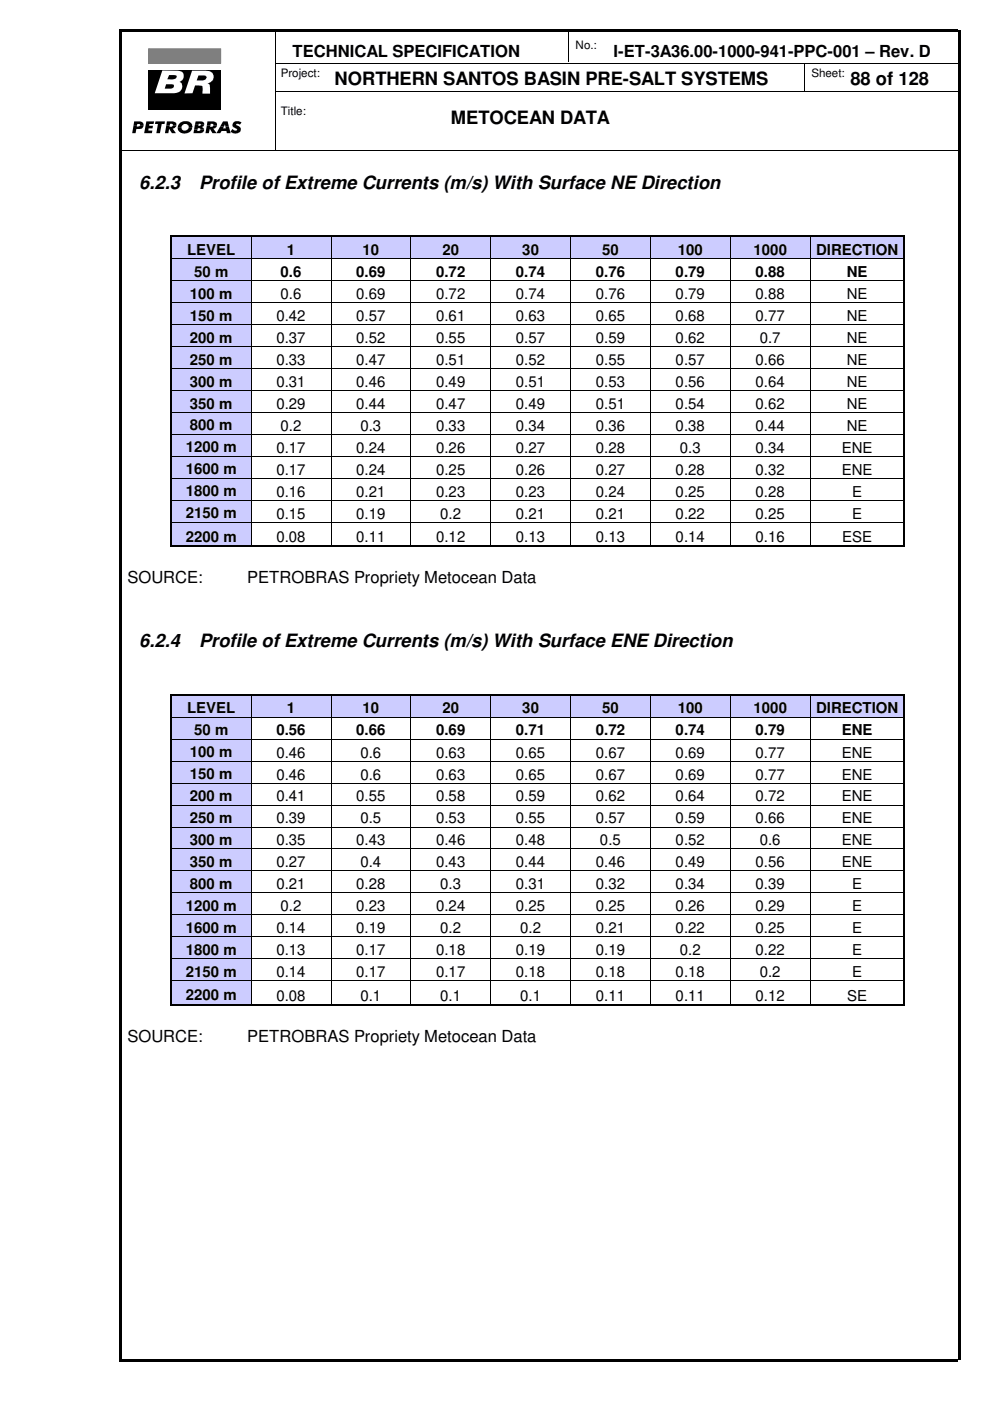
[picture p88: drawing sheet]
<svg xmlns="http://www.w3.org/2000/svg" width="210mm" height="297mm" viewBox="0 0 210 297" stroke-linecap="round" stroke-linejoin="round" font-family="sans-serif">
<defs><g id="words">
<g font-size="3.9">
<text x="71" y="18.1">NORTHERN SANTOS BASIN PRE-SALT SYSTEMS</text>
<text x="180.3" y="18.1">88 of 128</text>
<text x="95.6" y="26.2">METOCEAN DATA</text>
<text x="29.5" y="40.1">6.2.3</text>
<text x="42.2" y="40.1">Profile of Extreme Currents (m/s) With Surface NE Direction</text>
<text x="29.5" y="137.2">6.2.4</text>
<text x="42.2" y="137.2">Profile of Extreme Currents (m/s) With Surface ENE Direction</text>
</g>
<g font-size="3.5">
<text x="62" y="12.1">TECHNICAL SPECIFICATION</text>
<text x="130.1" y="12.1">I-ET-3A36.00-1000-941-PPC-001 – Rev. D</text>
<text x="27" y="123.7">SOURCE:</text>
<text x="52.4" y="123.7">PETROBRAS Propriety Metocean Data</text>
<text x="27" y="220.9">SOURCE:</text>
<text x="52.4" y="220.9">PETROBRAS Propriety Metocean Data</text>
</g>
<g font-size="3.2">
<text x="39.7" y="54">LEVEL</text>
<text x="41.1" y="58.7">50 m</text>
<text x="59.5" y="58.7">0.6</text>
<text x="60.8" y="54">1</text>
<text x="75.5" y="58.7">0.69</text>
<text x="76.9" y="54">10</text>
<text x="92.5" y="58.7">0.72</text>
<text x="93.8" y="54">20</text>
<text x="109.4" y="58.7">0.74</text>
<text x="110.7" y="54">30</text>
<text x="126.3" y="58.7">0.76</text>
<text x="127.7" y="54">50</text>
<text x="143.3" y="58.7">0.79</text>
<text x="143.7" y="54">100</text>
<text x="159.8" y="54">1000</text>
<text x="160.2" y="58.7">0.88</text>
<text x="173" y="54">DIRECTION</text>
<text x="179.5" y="58.7">NE</text>
<text x="40.3" y="63.3">100 m</text>
<text x="59.5" y="63.4">0.6</text>
<text x="75.5" y="63.4">0.69</text>
<text x="92.5" y="63.4">0.72</text>
<text x="109.4" y="63.4">0.74</text>
<text x="126.3" y="63.4">0.76</text>
<text x="143.3" y="63.4">0.79</text>
<text x="160.2" y="63.4">0.88</text>
<text x="179.5" y="63.4">NE</text>
<text x="40.3" y="68">150 m</text>
<text x="58.6" y="68.1">0.42</text>
<text x="75.5" y="68.1">0.57</text>
<text x="92.5" y="68.1">0.61</text>
<text x="109.4" y="68.1">0.63</text>
<text x="126.3" y="68.1">0.65</text>
<text x="143.3" y="68.1">0.68</text>
<text x="160.2" y="68.1">0.77</text>
<text x="179.5" y="68.1">NE</text>
<text x="40.3" y="72.6">200 m</text>
<text x="40.3" y="77.3">250 m</text>
<text x="58.6" y="72.7">0.37</text>
<text x="58.6" y="77.4">0.33</text>
<text x="75.5" y="72.7">0.52</text>
<text x="75.5" y="77.4">0.47</text>
<text x="92.5" y="72.7">0.55</text>
<text x="92.5" y="77.4">0.51</text>
<text x="109.4" y="72.7">0.57</text>
<text x="109.4" y="77.4">0.52</text>
<text x="126.3" y="72.7">0.59</text>
<text x="126.3" y="77.4">0.55</text>
<text x="143.3" y="72.7">0.62</text>
<text x="143.3" y="77.4">0.57</text>
<text x="160.2" y="77.4">0.66</text>
<text x="161.1" y="72.7">0.7</text>
<text x="179.5" y="72.7">NE</text>
<text x="179.5" y="77.4">NE</text>
<text x="40.3" y="82">300 m</text>
<text x="58.6" y="82">0.31</text>
<text x="75.5" y="82">0.46</text>
<text x="92.5" y="82">0.49</text>
<text x="109.4" y="82">0.51</text>
<text x="126.3" y="82">0.53</text>
<text x="143.3" y="82">0.56</text>
<text x="160.2" y="82">0.64</text>
<text x="179.5" y="82">NE</text>
<text x="40.3" y="86.6">350 m</text>
<text x="58.6" y="86.7">0.29</text>
<text x="75.5" y="86.7">0.44</text>
<text x="92.5" y="86.7">0.47</text>
<text x="109.4" y="86.7">0.49</text>
<text x="126.3" y="86.7">0.51</text>
<text x="143.3" y="86.7">0.54</text>
<text x="160.2" y="86.7">0.62</text>
<text x="179.5" y="86.7">NE</text>
<text x="39.4" y="95.9">1200 m</text>
<text x="40.3" y="91.3">800 m</text>
<text x="59.5" y="91.4">0.2</text>
<text x="76.4" y="91.4">0.3</text>
<text x="92.5" y="91.4">0.33</text>
<text x="109.4" y="91.4">0.34</text>
<text x="126.3" y="91.4">0.36</text>
<text x="143.3" y="91.4">0.38</text>
<text x="160.2" y="91.4">0.44</text>
<text x="179.5" y="91.4">NE</text>
<text x="39.4" y="100.6">1600 m</text>
<text x="58.6" y="96">0.17</text>
<text x="58.6" y="100.7">0.17</text>
<text x="75.5" y="96">0.24</text>
<text x="75.5" y="100.7">0.24</text>
<text x="92.5" y="96">0.26</text>
<text x="92.5" y="100.7">0.25</text>
<text x="109.4" y="96">0.27</text>
<text x="109.4" y="100.7">0.26</text>
<text x="126.3" y="96">0.28</text>
<text x="126.3" y="100.7">0.27</text>
<text x="143.3" y="100.7">0.28</text>
<text x="144.1" y="96">0.3</text>
<text x="160.2" y="96">0.34</text>
<text x="160.2" y="100.7">0.32</text>
<text x="178.5" y="96">ENE</text>
<text x="178.5" y="100.7">ENE</text>
<text x="39.4" y="105.2">1800 m</text>
<text x="58.6" y="105.3">0.16</text>
<text x="75.5" y="105.3">0.21</text>
<text x="92.5" y="105.3">0.23</text>
<text x="109.4" y="105.3">0.23</text>
<text x="126.3" y="105.3">0.24</text>
<text x="143.3" y="105.3">0.25</text>
<text x="160.2" y="105.3">0.28</text>
<text x="180.7" y="105.3">E</text>
<text x="39.4" y="109.9">2150 m</text>
<text x="58.6" y="110">0.15</text>
<text x="75.5" y="110">0.19</text>
<text x="93.3" y="110">0.2</text>
<text x="109.4" y="110">0.21</text>
<text x="126.3" y="110">0.21</text>
<text x="143.3" y="110">0.22</text>
<text x="160.2" y="110">0.25</text>
<text x="180.7" y="110">E</text>
<text x="39.4" y="114.9">2200 m</text>
<text x="58.6" y="114.9">0.08</text>
<text x="75.5" y="114.9">0.11</text>
<text x="92.5" y="114.9">0.12</text>
<text x="109.4" y="114.9">0.13</text>
<text x="126.3" y="114.9">0.13</text>
<text x="143.3" y="114.9">0.14</text>
<text x="160.2" y="114.9">0.16</text>
<text x="178.6" y="114.9">ESE</text>
<text x="39.7" y="151.2">LEVEL</text>
<text x="41.1" y="155.9">50 m</text>
<text x="58.6" y="155.9">0.56</text>
<text x="60.8" y="151.2">1</text>
<text x="75.5" y="155.9">0.66</text>
<text x="76.9" y="151.2">10</text>
<text x="92.5" y="155.9">0.69</text>
<text x="93.8" y="151.2">20</text>
<text x="109.4" y="155.9">0.71</text>
<text x="110.7" y="151.2">30</text>
<text x="126.3" y="155.9">0.72</text>
<text x="127.7" y="151.2">50</text>
<text x="143.3" y="155.9">0.74</text>
<text x="143.7" y="151.2">100</text>
<text x="159.8" y="151.2">1000</text>
<text x="160.2" y="155.9">0.79</text>
<text x="173" y="151.2">DIRECTION</text>
<text x="178.5" y="155.9">ENE</text>
<text x="40.3" y="160.5">100 m</text>
<text x="58.6" y="160.6">0.46</text>
<text x="76.4" y="160.6">0.6</text>
<text x="92.5" y="160.6">0.63</text>
<text x="109.4" y="160.6">0.65</text>
<text x="126.3" y="160.6">0.67</text>
<text x="143.3" y="160.6">0.69</text>
<text x="160.2" y="160.6">0.77</text>
<text x="178.5" y="160.6">ENE</text>
<text x="40.3" y="165.2">150 m</text>
<text x="58.6" y="165.3">0.46</text>
<text x="76.4" y="165.3">0.6</text>
<text x="92.5" y="165.3">0.63</text>
<text x="109.4" y="165.3">0.65</text>
<text x="126.3" y="165.3">0.67</text>
<text x="143.3" y="165.3">0.69</text>
<text x="160.2" y="165.3">0.77</text>
<text x="178.5" y="165.3">ENE</text>
<text x="40.3" y="169.8">200 m</text>
<text x="58.6" y="169.9">0.41</text>
<text x="75.5" y="169.9">0.55</text>
<text x="92.5" y="169.9">0.58</text>
<text x="109.4" y="169.9">0.59</text>
<text x="126.3" y="169.9">0.62</text>
<text x="143.3" y="169.9">0.64</text>
<text x="160.2" y="169.9">0.72</text>
<text x="178.5" y="169.9">ENE</text>
<text x="40.3" y="174.5">250 m</text>
<text x="40.3" y="179.2">300 m</text>
<text x="58.6" y="174.6">0.39</text>
<text x="58.6" y="179.2">0.35</text>
<text x="75.5" y="179.2">0.43</text>
<text x="76.4" y="174.6">0.5</text>
<text x="92.5" y="179.2">0.46</text>
<text x="92.5" y="174.6">0.53</text>
<text x="109.4" y="179.2">0.48</text>
<text x="109.4" y="174.6">0.55</text>
<text x="126.3" y="174.6">0.57</text>
<text x="127.2" y="179.2">0.5</text>
<text x="143.3" y="174.6">0.59</text>
<text x="143.3" y="179.2">0.52</text>
<text x="160.2" y="174.6">0.66</text>
<text x="161.1" y="179.2">0.6</text>
<text x="178.5" y="174.6">ENE</text>
<text x="178.5" y="179.2">ENE</text>
<text x="40.3" y="183.8">350 m</text>
<text x="58.6" y="183.9">0.27</text>
<text x="76.4" y="183.9">0.4</text>
<text x="92.5" y="183.9">0.43</text>
<text x="109.4" y="183.9">0.44</text>
<text x="126.3" y="183.9">0.46</text>
<text x="143.3" y="183.9">0.49</text>
<text x="160.2" y="183.9">0.56</text>
<text x="178.5" y="183.9">ENE</text>
<text x="40.3" y="188.5">800 m</text>
<text x="58.6" y="188.6">0.21</text>
<text x="75.5" y="188.6">0.28</text>
<text x="93.3" y="188.6">0.3</text>
<text x="109.4" y="188.6">0.31</text>
<text x="126.3" y="188.6">0.32</text>
<text x="143.3" y="188.6">0.34</text>
<text x="160.2" y="188.6">0.39</text>
<text x="180.7" y="188.6">E</text>
<text x="39.4" y="193.1">1200 m</text>
<text x="39.4" y="197.8">1600 m</text>
<text x="58.6" y="197.9">0.14</text>
<text x="59.5" y="193.2">0.2</text>
<text x="75.5" y="193.2">0.23</text>
<text x="75.5" y="197.9">0.19</text>
<text x="92.5" y="193.2">0.24</text>
<text x="93.3" y="197.9">0.2</text>
<text x="109.4" y="193.2">0.25</text>
<text x="110.3" y="197.9">0.2</text>
<text x="126.3" y="193.2">0.25</text>
<text x="126.3" y="197.9">0.21</text>
<text x="143.3" y="193.2">0.26</text>
<text x="143.3" y="197.9">0.22</text>
<text x="160.2" y="193.2">0.29</text>
<text x="160.2" y="197.9">0.25</text>
<text x="180.7" y="193.2">E</text>
<text x="180.7" y="197.9">E</text>
<text x="39.4" y="202.4">1800 m</text>
<text x="58.6" y="202.5">0.13</text>
<text x="75.5" y="202.5">0.17</text>
<text x="92.5" y="202.5">0.18</text>
<text x="109.4" y="202.5">0.19</text>
<text x="126.3" y="202.5">0.19</text>
<text x="144.1" y="202.5">0.2</text>
<text x="160.2" y="202.5">0.22</text>
<text x="180.7" y="202.5">E</text>
<text x="39.4" y="207.1">2150 m</text>
<text x="58.6" y="207.2">0.14</text>
<text x="75.5" y="207.2">0.17</text>
<text x="92.5" y="207.2">0.17</text>
<text x="109.4" y="207.2">0.18</text>
<text x="126.3" y="207.2">0.18</text>
<text x="143.3" y="207.2">0.18</text>
<text x="161.1" y="207.2">0.2</text>
<text x="180.7" y="207.2">E</text>
<text x="39.4" y="212">2200 m</text>
<text x="58.6" y="212.1">0.08</text>
<text x="76.4" y="212.1">0.1</text>
<text x="93.3" y="212.1">0.1</text>
<text x="110.3" y="212.1">0.1</text>
<text x="126.3" y="212.1">0.11</text>
<text x="143.3" y="212.1">0.11</text>
<text x="160.2" y="212.1">0.12</text>
<text x="179.6" y="212.1">SE</text>
</g>
<g font-size="2.5">
<text x="122" y="10.3">No.:</text>
<text x="59.5" y="16.3">Project:</text>
<text x="172" y="16.3">Sheet:</text>
<text x="59.5" y="24.5">Title:</text>
</g>
</g></defs>
<path d="M25.4 6.3h177.8v.5h-177.8zM25.4 288.2h177.8v.6h-177.8zM25.4 6.3h.5v281.9h-.5zM203.1 6.3h.5v281.9h-.5z" fill="#000"/>
<path d="M58.4 13.4h144.8M58.4 19.4h144.8M58.5 6.3v25.4M120.5 6.3v6.9M170.5 13.3v6.1M25.4 31.8h177.8" fill="none" stroke="#000" stroke-width=".21"/>
<path d="M31.5 15h15.3v8.4h-15.3z" fill-rule="evenodd" fill="#000"/>
<path d="M40.7 15h2.9a1.36 1.36 0 0 1 1.7 1.1 1.36 1.36 0 0 1-1.2 1.6h-.1l.4 .2 .1 .3v1.7h-1.6v-1.6l-.7-.2h-.8l-.6 1.7h-1.7z" fill-rule="evenodd" fill="#fff"/>
<path d="M31.5 10.3h15.3v3.2h-15.3z" fill-rule="evenodd" fill="#7f7f7f"/>
<path d="M31.5 10.3h15.3v3.2h-15.3z" fill="none" stroke="#7f7f7f" stroke-width=".21"/>
<path d="M42.1 16h1a.5 .5 0 0 1 .7 .4 .5 .5 0 0 1-.5 .6l-1.6 .1z" fill-rule="evenodd" fill="#000"/>
<path d="M34.4 14.9l3.2 .1a1.23 1.23 0 0 1 1.3 1 1.23 1.23 0 0 1-.8 1.4 1.17 1.17 0 0 1 .6 1.1 1.17 1.17 0 0 1-.8 1l-.9 .3h-4.2z" fill-rule="evenodd" fill="#fff"/>
<g fill="#000">
<path d="M35.2 17.9h.8a.52 .52 0 0 1 .6 0 .52 .52 0 0 1 .1 .6l-.5 .3h-1.3z" fill-rule="evenodd"/>
<path d="M35.9 15.9h1a.45 .45 0 0 1 .6 .4 .45 .45 0 0 1-.6 .5h-1.4z" fill-rule="evenodd"/>
<path d="M28.4 25.7l1.6 .1 .4 .4v.3h-.7l-.2-.2h-.4l-.1 .2h-.7z" fill-rule="evenodd"/>
<path d="M28.3 26.5h.7v.3h.5l.2-.3h.7a.99 .99 0 0 1-1.3 .8h-.2l-.2 .9h-.7z" fill-rule="evenodd"/>
<path d="M31 25.7h1.7l-.1 .6h-.9l-.1 .4h.8l-.1 .5h-.8v.5h.8l-.1 .5h-1.6z" fill-rule="evenodd"/>
<path d="M33 25.7h2l-.1 .6h-.6l-.4 1.9h-.8l.4-1.9h-.6z" fill-rule="evenodd"/>
<path d="M35.4 25.7l1.6 .1 .3 .2 .1 .6h-.7v-.2l-.3-.2h-.3l-.1 .4h-.7z" fill-rule="evenodd"/>
<path d="M35.3 26.6h.7l-.1 .3h.5l.3-.3h.7l-.3 .5-.5 .2 .7 .9h-.9l-.5-.9-.2 .9h-.7z" fill-rule="evenodd"/>
<path d="M38.1 26.2l.2-.2a1.61 1.61 0 0 1 2.5 .8v.2h-.8a.77 .77 0 0 0-.8-.7 .77 .77 0 0 0-.7 .7h-.8z" fill-rule="evenodd"/>
<path d="M37.7 27h.8a.76 .76 0 0 0 .7 .7 .76 .76 0 0 0 .8-.7h.8a1.6 1.6 0 0 1-1.5 1.3 1.6 1.6 0 0 1-1.6-1z" fill-rule="evenodd"/>
<path d="M41.3 26.5h.8l-.1 .2h.4l.2-.2h.7l-.3 .3-.3 .1 .4 .2 .2 .4h-.8l-.1-.3h-.4l-.1 .3h-.8z" fill-rule="evenodd"/>
<path d="M41.1 27.5h.8l-.1 .3 .5-.1 .2-.2h.8v.2l-.4 .4-.3 .1h-1.6z" fill-rule="evenodd"/>
<path d="M41.5 25.7l1.5 .1 .3 .3v.3l-.7 .1-.1-.3h-.4v.3h-.8z" fill-rule="evenodd"/>
<path d="M44 25.7l1.6 .1 .3 .3 .1 .5h-.7l-.3-.4h-.3l-.1 .4h-.7z" fill-rule="evenodd"/>
<path d="M43.9 26.6h.7l-.1 .3a.52 .52 0 0 0 .8-.3h.7l-.4 .5-.4 .2 .7 .9h-.9l-.5-.9-.2 .9h-.7z" fill-rule="evenodd"/>
<path d="M47.3 25.7h1l.2 1.1h-.7l-.1-.5-.2 .5h-.8z" fill-rule="evenodd"/>
<path d="M46.7 26.8h.8l-.2 .4h.6l-.1-.4h.7l.4 1.4h-.8l-.1-.4h-1l-.3 .4h-.8z" fill-rule="evenodd"/>
<path d="M49.6 25.9l.4-.2 .9 .1 .3 .2-.4 .5a.37 .37 0 0 0-.4-.3 .37 .37 0 0 0-.3 .3l.1 .1a.85 .85 0 0 1 .9 .9 .85 .85 0 0 1-1 .8l-.7-.1-.5-.3 .4-.6a.57 .57 0 0 0 .5 .4 .57 .57 0 0 0 .5-.3l-.4-.2a.74 .74 0 0 1-.3-1.3z" fill-rule="evenodd"/>
</g>
<g fill="#fff">
<path d="M26.8 9.6h.3v.3h-.3z"/>
<path d="M27.1 9.6h28.1v.3h-28.1z"/>
<path d="M55.2 9.6h.3v.3h-.3z"/>
<path d="M26.8 28.7h.3v.2h-.3z"/>
<path d="M27.1 28.7h28.1v.2h-28.1z"/>
<path d="M55.2 28.7h.3v.2h-.3z"/>
<path d="M26.8 9.9h.3v18.8h-.3z"/>
<path d="M55.2 9.9h.3v18.8h-.3z"/>
</g>
<g fill="#ccf">
<path d="M36.5 50.3h16.7v4.5h-16.7z"/>
<path d="M37.5 51h14.5v3.8h-14.5z"/>
<path d="M53.3 50.3h16.8v4.5h-16.8z"/>
<path d="M54.5 51h14.5v3.8h-14.5z"/>
<path d="M70.2 50.3h16.8v4.5h-16.8z"/>
<path d="M71.4 51h14.5v3.8h-14.5z"/>
<path d="M87.1 50.3h16.9v4.5h-16.9z"/>
<path d="M88.3 51h14.5v3.8h-14.5z"/>
<path d="M104.1 50.3h16.8v4.5h-16.8z"/>
<path d="M105.3 51h14.5v3.8h-14.5z"/>
<path d="M121 50.3h16.8v4.5h-16.8z"/>
<path d="M122.2 51h14.5v3.8h-14.5z"/>
<path d="M137.9 50.3h16.9v4.5h-16.9z"/>
<path d="M139.1 51h14.5v3.8h-14.5z"/>
<path d="M154.9 50.3h16.8v4.5h-16.8z"/>
<path d="M156.1 51h14.5v3.8h-14.5z"/>
<path d="M171.8 50.3h19.8v4.5h-19.8z"/>
<path d="M173 51h17.5v3.8h-17.5z"/>
</g>
<path d="M36.2 50h.3v.3h-.3zM53.2 50h.3v.3h-.3zM70.1 50h.3v.3h-.3zM87 50h.4v.3h-.4zM104 50h.3v.3h-.3zM120.9 50h.3v.3h-.3zM137.8 50h.4v.3h-.4zM154.8 50h.3v.3h-.3zM171.7 50h.3v.3h-.3zM191.6 50h.3v.3h-.3z" fill="#000"/>
<path d="M36.3 50.3v4.5M36.5 50.1h16.7M53.5 50.1h16.6M70.4 50.1h16.6M87.4 50.1h16.6M104.3 50.1h16.6M121.2 50.1h16.6M138.2 50.1h16.6M155.1 50.1h16.6M172 50.1h19.6M191.7 50.3v4.5" fill="none" stroke="#000" stroke-width=".34"/>
<path d="M53.3 50.3v4.5M70.2 50.3v4.5M87.1 50.3v4.5M104.1 50.3v4.5M121 50.3v4.5M137.9 50.3v4.5M154.9 50.3v4.5M171.8 50.3v4.5" fill="none" stroke="#000" stroke-width=".21"/>
<g fill="#ccf">
<path d="M36.5 54.9h16.7v4.5h-16.7z"/>
<path d="M37.5 55.6h14.5v3.8h-14.5z"/>
</g>
<path d="M36.2 54.8h.3v.1h-.3zM53.2 54.8h.1v.1h-.1zM70.1 54.8h.2v.1h-.2zM87 54.8h.2v.1h-.2zM104 54.8h.1v.1h-.1zM120.9 54.8h.2v.1h-.2zM137.8 54.8h.2v.1h-.2zM154.8 54.8h.1v.1h-.1zM171.7 54.8h.2v.1h-.2zM191.6 54.8h.3v.1h-.3z" fill="#000"/>
<g fill="none" stroke="#000" stroke-width=".21">
<path d="M36.5 54.9h16.7M53.3 54.9v4.5M53.3 54.9h16.8M70.2 54.9v4.5M70.3 54.9h16.7M87.1 54.9v4.5M87.2 54.9h16.8M104.1 54.9v4.5M104.1 54.9h16.8M121 54.9v4.5M121.1 54.9h16.7M137.9 54.9v4.5"/>
<path d="M138 54.9h16.8M154.9 54.9v4.5M154.9 54.9h16.8M171.8 54.9v4.5M171.9 54.9h19.7"/>
</g>
<path d="M36.3 54.9v4.5M191.7 54.9v4.5" fill="none" stroke="#000" stroke-width=".34"/>
<g fill="#ccf">
<path d="M36.5 59.6h16.7v4.5h-16.7z"/>
<path d="M37.5 60.3h14.5v3.8h-14.5z"/>
</g>
<path d="M36.2 59.4h.3v.2h-.3zM53.2 59.4h.1v.2h-.1zM70.1 59.4h.2v.2h-.2zM87 59.4h.2v.2h-.2zM104 59.4h.1v.2h-.1zM120.9 59.4h.2v.2h-.2zM137.8 59.4h.2v.2h-.2zM154.8 59.4h.1v.2h-.1zM171.7 59.4h.2v.2h-.2zM191.6 59.4h.3v.2h-.3z" fill="#000"/>
<g fill="none" stroke="#000" stroke-width=".21">
<path d="M36.5 59.5h16.7M53.3 59.6v4.5M53.3 59.5h16.8M70.2 59.6v4.5M70.3 59.5h16.7M87.1 59.6v4.5M87.2 59.5h16.8M104.1 59.6v4.5M104.1 59.5h16.8M121 59.6v4.5M121.1 59.5h16.7M137.9 59.6v4.5"/>
<path d="M138 59.5h16.8M154.9 59.6v4.5M154.9 59.5h16.8M171.8 59.6v4.5M171.9 59.5h19.7"/>
</g>
<path d="M36.3 59.6v4.5M191.7 59.6v4.5" fill="none" stroke="#000" stroke-width=".34"/>
<g fill="#ccf">
<path d="M36.5 64.3h16.7v4.4h-16.7z"/>
<path d="M37.5 64.9h14.5v3.8h-14.5z"/>
</g>
<path d="M36.2 64.1h.3v.2h-.3zM53.2 64.1h.1v.2h-.1zM70.1 64.1h.2v.2h-.2zM87 64.1h.2v.2h-.2zM104 64.1h.1v.2h-.1zM120.9 64.1h.2v.2h-.2zM137.8 64.1h.2v.2h-.2zM154.8 64.1h.1v.2h-.1zM171.7 64.1h.2v.2h-.2zM191.6 64.1h.3v.2h-.3z" fill="#000"/>
<g fill="none" stroke="#000" stroke-width=".21">
<path d="M36.5 64.2h16.7M53.3 64.3v4.4M53.3 64.2h16.8M70.2 64.3v4.4M70.3 64.2h16.7M87.1 64.3v4.4M87.2 64.2h16.8M104.1 64.3v4.4M104.1 64.2h16.8M121 64.3v4.4M121.1 64.2h16.7M137.9 64.3v4.4"/>
<path d="M138 64.2h16.8M154.9 64.3v4.4M154.9 64.2h16.8M171.8 64.3v4.4M171.9 64.2h19.7"/>
</g>
<path d="M36.3 64.3v4.4M191.7 64.3v4.4" fill="none" stroke="#000" stroke-width=".34"/>
<g fill="#ccf">
<path d="M36.5 68.9h16.7v4.5h-16.7z"/>
<path d="M37.5 69.6h14.5v3.8h-14.5z"/>
</g>
<path d="M36.2 68.7h.3v.2h-.3zM53.2 68.7h.1v.2h-.1zM70.1 68.7h.2v.2h-.2zM87 68.7h.2v.2h-.2zM104 68.7h.1v.2h-.1zM120.9 68.7h.2v.2h-.2zM137.8 68.7h.2v.2h-.2zM154.8 68.7h.1v.2h-.1zM171.7 68.7h.2v.2h-.2zM191.6 68.7h.3v.2h-.3z" fill="#000"/>
<g fill="none" stroke="#000" stroke-width=".21">
<path d="M36.5 68.8h16.7M53.3 68.9v4.5M53.3 68.8h16.8M70.2 68.9v4.5M70.3 68.8h16.7M87.1 68.9v4.5M87.2 68.8h16.8M104.1 68.9v4.5M104.1 68.8h16.8M121 68.9v4.5M121.1 68.8h16.7M137.9 68.9v4.5"/>
<path d="M138 68.8h16.8M154.9 68.9v4.5M154.9 68.8h16.8M171.8 68.9v4.5M171.9 68.8h19.7"/>
</g>
<path d="M36.3 68.9v4.5M191.7 68.9v4.5" fill="none" stroke="#000" stroke-width=".34"/>
<g fill="#ccf">
<path d="M36.5 73.6h16.7v4.5h-16.7z"/>
<path d="M37.5 74.3h14.5v3.8h-14.5z"/>
</g>
<path d="M36.2 73.4h.3v.2h-.3zM53.2 73.4h.1v.2h-.1zM70.1 73.4h.2v.2h-.2zM87 73.4h.2v.2h-.2zM104 73.4h.1v.2h-.1zM120.9 73.4h.2v.2h-.2zM137.8 73.4h.2v.2h-.2zM154.8 73.4h.1v.2h-.1zM171.7 73.4h.2v.2h-.2zM191.6 73.4h.3v.2h-.3z" fill="#000"/>
<g fill="none" stroke="#000" stroke-width=".21">
<path d="M36.5 73.5h16.7M53.3 73.6v4.5M53.3 73.5h16.8M70.2 73.6v4.5M70.3 73.5h16.7M87.1 73.6v4.5M87.2 73.5h16.8M104.1 73.6v4.5M104.1 73.5h16.8M121 73.6v4.5M121.1 73.5h16.7M137.9 73.6v4.5"/>
<path d="M138 73.5h16.8M154.9 73.6v4.5M154.9 73.5h16.8M171.8 73.6v4.5M171.9 73.5h19.7"/>
</g>
<path d="M36.3 73.6v4.5M191.7 73.6v4.5" fill="none" stroke="#000" stroke-width=".34"/>
<g fill="#ccf">
<path d="M36.5 78.2h16.7v4.5h-16.7z"/>
<path d="M37.5 78.9h14.5v3.8h-14.5z"/>
</g>
<path d="M36.2 78.1h.3v.1h-.3zM53.2 78.1h.1v.1h-.1zM70.1 78.1h.2v.1h-.2zM87 78.1h.2v.1h-.2zM104 78.1h.1v.1h-.1zM120.9 78.1h.2v.1h-.2zM137.8 78.1h.2v.1h-.2zM154.8 78.1h.1v.1h-.1zM171.7 78.1h.2v.1h-.2zM191.6 78.1h.3v.1h-.3z" fill="#000"/>
<g fill="none" stroke="#000" stroke-width=".21">
<path d="M36.5 78.1h16.7M53.3 78.2v4.5M53.3 78.1h16.8M70.2 78.2v4.5M70.3 78.1h16.7M87.1 78.2v4.5M87.2 78.1h16.8M104.1 78.2v4.5M104.1 78.1h16.8M121 78.2v4.5M121.1 78.1h16.7M137.9 78.2v4.5"/>
<path d="M138 78.1h16.8M154.9 78.2v4.5M154.9 78.1h16.8M171.8 78.2v4.5M171.9 78.1h19.7"/>
</g>
<path d="M36.3 78.2v4.5M191.7 78.2v4.5" fill="none" stroke="#000" stroke-width=".34"/>
<g fill="#ccf">
<path d="M36.5 82.9h16.7v4.5h-16.7z"/>
<path d="M37.5 83.6h14.5v3.8h-14.5z"/>
</g>
<path d="M36.2 82.7h.3v.2h-.3zM53.2 82.7h.1v.2h-.1zM70.1 82.7h.2v.2h-.2zM87 82.7h.2v.2h-.2zM104 82.7h.1v.2h-.1zM120.9 82.7h.2v.2h-.2zM137.8 82.7h.2v.2h-.2zM154.8 82.7h.1v.2h-.1zM171.7 82.7h.2v.2h-.2zM191.6 82.7h.3v.2h-.3z" fill="#000"/>
<g fill="none" stroke="#000" stroke-width=".21">
<path d="M36.5 82.8h16.7M53.3 82.9v4.5M53.3 82.8h16.8M70.2 82.9v4.5M70.3 82.8h16.7M87.1 82.9v4.5M87.2 82.8h16.8M104.1 82.9v4.5M104.1 82.8h16.8M121 82.9v4.5M121.1 82.8h16.7M137.9 82.9v4.5"/>
<path d="M138 82.8h16.8M154.9 82.9v4.5M154.9 82.8h16.8M171.8 82.9v4.5M171.9 82.8h19.7"/>
</g>
<path d="M36.3 82.9v4.5M191.7 82.9v4.5" fill="none" stroke="#000" stroke-width=".34"/>
<g fill="#ccf">
<path d="M36.5 87.5h16.7v4.5h-16.7z"/>
<path d="M37.5 88.2h14.5v3.8h-14.5z"/>
</g>
<path d="M36.2 87.4h.3v.1h-.3zM53.2 87.4h.1v.1h-.1zM70.1 87.4h.2v.1h-.2zM87 87.4h.2v.1h-.2zM104 87.4h.1v.1h-.1zM120.9 87.4h.2v.1h-.2zM137.8 87.4h.2v.1h-.2zM154.8 87.4h.1v.1h-.1zM171.7 87.4h.2v.1h-.2zM191.6 87.4h.3v.1h-.3z" fill="#000"/>
<g fill="none" stroke="#000" stroke-width=".21">
<path d="M36.5 87.5h16.7M53.3 87.5v4.5M53.3 87.5h16.8M70.2 87.5v4.5M70.3 87.5h16.7M87.1 87.5v4.5M87.2 87.5h16.8M104.1 87.5v4.5M104.1 87.5h16.8M121 87.5v4.5M121.1 87.5h16.7M137.9 87.5v4.5"/>
<path d="M138 87.5h16.8M154.9 87.5v4.5M154.9 87.5h16.8M171.8 87.5v4.5M171.9 87.5h19.7"/>
</g>
<path d="M36.3 87.5v4.5M191.7 87.5v4.5" fill="none" stroke="#000" stroke-width=".34"/>
<g fill="#ccf">
<path d="M36.5 92.2h16.7v4.5h-16.7z"/>
<path d="M37.5 92.9h14.5v3.8h-14.5z"/>
</g>
<path d="M36.2 92h.3v.2h-.3zM53.2 92h.1v.2h-.1zM70.1 92h.2v.2h-.2zM87 92h.2v.2h-.2zM104 92h.1v.2h-.1zM120.9 92h.2v.2h-.2zM137.8 92h.2v.2h-.2zM154.8 92h.1v.2h-.1zM171.7 92h.2v.2h-.2zM191.6 92h.3v.2h-.3z" fill="#000"/>
<g fill="none" stroke="#000" stroke-width=".21">
<path d="M36.5 92.1h16.7M53.3 92.2v4.5M53.3 92.1h16.8M70.2 92.2v4.5M70.3 92.1h16.7M87.1 92.2v4.5M87.2 92.1h16.8M104.1 92.2v4.5M104.1 92.1h16.8M121 92.2v4.5M121.1 92.1h16.7M137.9 92.2v4.5"/>
<path d="M138 92.1h16.8M154.9 92.2v4.5M154.9 92.1h16.8M171.8 92.2v4.5M171.9 92.1h19.7"/>
</g>
<path d="M36.3 92.2v4.5M191.7 92.2v4.5" fill="none" stroke="#000" stroke-width=".34"/>
<g fill="#ccf">
<path d="M36.5 96.9h16.7v4.4h-16.7z"/>
<path d="M37.5 97.5h14.5v3.8h-14.5z"/>
</g>
<path d="M36.2 96.7h.3v.2h-.3zM53.2 96.7h.1v.2h-.1zM70.1 96.7h.2v.2h-.2zM87 96.7h.2v.2h-.2zM104 96.7h.1v.2h-.1zM120.9 96.7h.2v.2h-.2zM137.8 96.7h.2v.2h-.2zM154.8 96.7h.1v.2h-.1zM171.7 96.7h.2v.2h-.2zM191.6 96.7h.3v.2h-.3z" fill="#000"/>
<g fill="none" stroke="#000" stroke-width=".21">
<path d="M36.5 96.8h16.7M53.3 96.9v4.4M53.3 96.8h16.8M70.2 96.9v4.4M70.3 96.8h16.7M87.1 96.9v4.4M87.2 96.8h16.8M104.1 96.9v4.4M104.1 96.8h16.8M121 96.9v4.4M121.1 96.8h16.7M137.9 96.9v4.4"/>
<path d="M138 96.8h16.8M154.9 96.9v4.4M154.9 96.8h16.8M171.8 96.9v4.4M171.9 96.8h19.7"/>
</g>
<path d="M36.3 96.9v4.4M191.7 96.9v4.4" fill="none" stroke="#000" stroke-width=".34"/>
<g fill="#ccf">
<path d="M36.5 101.5h16.7v4.5h-16.7z"/>
<path d="M37.5 102.2h14.5v3.8h-14.5z"/>
</g>
<path d="M36.2 101.3h.3v.2h-.3zM53.2 101.3h.1v.2h-.1zM70.1 101.3h.2v.2h-.2zM87 101.3h.2v.2h-.2zM104 101.3h.1v.2h-.1zM120.9 101.3h.2v.2h-.2zM137.8 101.3h.2v.2h-.2zM154.8 101.3h.1v.2h-.1zM171.7 101.3h.2v.2h-.2zM191.6 101.3h.3v.2h-.3z" fill="#000"/>
<g fill="none" stroke="#000" stroke-width=".21">
<path d="M36.5 101.4h16.7M53.3 101.5v4.5M53.3 101.4h16.8M70.2 101.5v4.5M70.3 101.4h16.7M87.1 101.5v4.5M87.2 101.4h16.8M104.1 101.5v4.5M104.1 101.4h16.8M121 101.5v4.5M121.1 101.4h16.7M137.9 101.5v4.5"/>
<path d="M138 101.4h16.8M154.9 101.5v4.5M154.9 101.4h16.8M171.8 101.5v4.5M171.9 101.4h19.7"/>
</g>
<path d="M36.3 101.5v4.5M191.7 101.5v4.5" fill="none" stroke="#000" stroke-width=".34"/>
<g fill="#ccf">
<path d="M36.5 106.2h16.7v4.5h-16.7z"/>
<path d="M37.5 106.8h14.5v3.9h-14.5z"/>
</g>
<path d="M36.2 106h.3v.2h-.3zM53.2 106h.1v.2h-.1zM70.1 106h.2v.2h-.2zM87 106h.2v.2h-.2zM104 106h.1v.2h-.1zM120.9 106h.2v.2h-.2zM137.8 106h.2v.2h-.2zM154.8 106h.1v.2h-.1zM171.7 106h.2v.2h-.2zM191.6 106h.3v.2h-.3z" fill="#000"/>
<g fill="none" stroke="#000" stroke-width=".21">
<path d="M36.5 106.1h16.7M53.3 106.2v4.5M53.3 106.1h16.8M70.2 106.2v4.5M70.3 106.1h16.7M87.1 106.2v4.5M87.2 106.1h16.8M104.1 106.2v4.5M104.1 106.1h16.8M121 106.2v4.5M121.1 106.1h16.7M137.9 106.2v4.5"/>
<path d="M138 106.1h16.8M154.9 106.2v4.5M154.9 106.1h16.8M171.8 106.2v4.5M171.9 106.1h19.7"/>
</g>
<path d="M36.3 106.2v4.5M191.7 106.2v4.5" fill="none" stroke="#000" stroke-width=".34"/>
<g fill="#ccf">
<path d="M36.5 110.8h16.7v4.8h-16.7z"/>
<path d="M37.5 111.8h14.5v3.8h-14.5z"/>
</g>
<g fill="#000">
<path d="M36.2 110.7h.3v.1h-.3zM36.2 115.6h.3v.4h-.3zM53.2 110.7h.1v.1h-.1zM53.2 115.6h.3v.4h-.3zM70.1 110.7h.2v.1h-.2zM70.1 115.6h.3v.4h-.3zM87 110.7h.2v.1h-.2zM87 115.6h.4v.4h-.4zM104 110.7h.1v.1h-.1zM104 115.6h.3v.4h-.3zM120.9 110.7h.2v.1h-.2zM120.9 115.6h.3v.4h-.3z"/>
<path d="M137.8 110.7h.2v.1h-.2zM137.8 115.6h.4v.4h-.4zM154.8 110.7h.1v.1h-.1zM154.8 115.6h.3v.4h-.3zM171.7 110.7h.2v.1h-.2zM171.7 115.6h.3v.4h-.3zM191.6 110.7h.3v.1h-.3zM191.6 115.6h.3v.4h-.3z"/>
</g>
<g fill="none" stroke="#000" stroke-width=".21">
<path d="M36.5 110.7h16.7M53.3 110.8v4.8M53.3 110.7h16.8M70.2 110.8v4.8M70.3 110.7h16.7M87.1 110.8v4.8M87.2 110.7h16.8M104.1 110.8v4.8M104.1 110.7h16.8M121 110.8v4.8M121.1 110.7h16.7M137.9 110.8v4.8"/>
<path d="M138 110.7h16.8M154.9 110.8v4.8M154.9 110.7h16.8M171.8 110.8v4.8M171.9 110.7h19.7"/>
</g>
<path d="M36.3 110.8v4.8M36.5 115.8h16.7M53.5 115.8h16.6M70.4 115.8h16.6M87.4 115.8h16.6M104.3 115.8h16.6M121.2 115.8h16.6M138.2 115.8h16.6M155.1 115.8h16.6M172 115.8h19.6M191.7 110.8v4.8" fill="none" stroke="#000" stroke-width=".34"/>
<g fill="#ccf">
<path d="M36.5 147.5h16.7v4.5h-16.7z"/>
<path d="M37.5 148.2h14.5v3.8h-14.5z"/>
<path d="M53.3 147.5h16.8v4.5h-16.8z"/>
<path d="M54.5 148.2h14.5v3.8h-14.5z"/>
<path d="M70.2 147.5h16.8v4.5h-16.8z"/>
<path d="M71.4 148.2h14.5v3.8h-14.5z"/>
<path d="M87.1 147.5h16.9v4.5h-16.9z"/>
<path d="M88.3 148.2h14.5v3.8h-14.5z"/>
<path d="M104.1 147.5h16.8v4.5h-16.8z"/>
<path d="M105.3 148.2h14.5v3.8h-14.5z"/>
<path d="M121 147.5h16.8v4.5h-16.8z"/>
<path d="M122.2 148.2h14.5v3.8h-14.5z"/>
<path d="M137.9 147.5h16.9v4.5h-16.9z"/>
<path d="M139.1 148.2h14.5v3.8h-14.5z"/>
<path d="M154.9 147.5h16.8v4.5h-16.8z"/>
<path d="M156.1 148.2h14.5v3.8h-14.5z"/>
<path d="M171.8 147.5h19.8v4.5h-19.8z"/>
<path d="M173 148.2h17.5v3.8h-17.5z"/>
</g>
<path d="M36.2 147.2h.3v.3h-.3zM53.2 147.2h.3v.3h-.3zM70.1 147.2h.3v.3h-.3zM87 147.2h.4v.3h-.4zM104 147.2h.3v.3h-.3zM120.9 147.2h.3v.3h-.3zM137.8 147.2h.4v.3h-.4zM154.8 147.2h.3v.3h-.3zM171.7 147.2h.3v.3h-.3zM191.6 147.2h.3v.3h-.3z" fill="#000"/>
<path d="M36.3 147.5v4.5M36.5 147.3h16.7M53.5 147.3h16.6M70.4 147.3h16.6M87.4 147.3h16.6M104.3 147.3h16.6M121.2 147.3h16.6M138.2 147.3h16.6M155.1 147.3h16.6M172 147.3h19.6M191.7 147.5v4.5" fill="none" stroke="#000" stroke-width=".34"/>
<path d="M53.3 147.5v4.5M70.2 147.5v4.5M87.1 147.5v4.5M104.1 147.5v4.5M121 147.5v4.5M137.9 147.5v4.5M154.9 147.5v4.5M171.8 147.5v4.5" fill="none" stroke="#000" stroke-width=".21"/>
<g fill="#ccf">
<path d="M36.5 152.1h16.7v4.5h-16.7z"/>
<path d="M37.5 152.8h14.5v3.8h-14.5z"/>
</g>
<path d="M36.2 152h.3v.1h-.3zM53.2 152h.1v.1h-.1zM70.1 152h.2v.1h-.2zM87 152h.2v.1h-.2zM104 152h.1v.1h-.1zM120.9 152h.2v.1h-.2zM137.8 152h.2v.1h-.2zM154.8 152h.1v.1h-.1zM171.7 152h.2v.1h-.2zM191.6 152h.3v.1h-.3z" fill="#000"/>
<g fill="none" stroke="#000" stroke-width=".21">
<path d="M36.5 152.1h16.7M53.3 152.1v4.5M53.3 152.1h16.8M70.2 152.1v4.5M70.3 152.1h16.7M87.1 152.1v4.5M87.2 152.1h16.8M104.1 152.1v4.5M104.1 152.1h16.8M121 152.1v4.5M121.1 152.1h16.7M137.9 152.1v4.5"/>
<path d="M138 152.1h16.8M154.9 152.1v4.5M154.9 152.1h16.8M171.8 152.1v4.5M171.9 152.1h19.7"/>
</g>
<path d="M36.3 152.1v4.5M191.7 152.1v4.5" fill="none" stroke="#000" stroke-width=".34"/>
<g fill="#ccf">
<path d="M36.5 156.8h16.7v4.5h-16.7z"/>
<path d="M37.5 157.5h14.5v3.8h-14.5z"/>
</g>
<path d="M36.2 156.6h.3v.2h-.3zM53.2 156.6h.1v.2h-.1zM70.1 156.6h.2v.2h-.2zM87 156.6h.2v.2h-.2zM104 156.6h.1v.2h-.1zM120.9 156.6h.2v.2h-.2zM137.8 156.6h.2v.2h-.2zM154.8 156.6h.1v.2h-.1zM171.7 156.6h.2v.2h-.2zM191.6 156.6h.3v.2h-.3z" fill="#000"/>
<g fill="none" stroke="#000" stroke-width=".21">
<path d="M36.5 156.7h16.7M53.3 156.8v4.5M53.3 156.7h16.8M70.2 156.8v4.5M70.3 156.7h16.7M87.1 156.8v4.5M87.2 156.7h16.8M104.1 156.8v4.5M104.1 156.7h16.8M121 156.8v4.5M121.1 156.7h16.7M137.9 156.8v4.5"/>
<path d="M138 156.7h16.8M154.9 156.8v4.5M154.9 156.7h16.8M171.8 156.8v4.5M171.9 156.7h19.7"/>
</g>
<path d="M36.3 156.8v4.5M191.7 156.8v4.5" fill="none" stroke="#000" stroke-width=".34"/>
<g fill="#ccf">
<path d="M36.5 161.5h16.7v4.4h-16.7z"/>
<path d="M37.5 162.1h14.5v3.8h-14.5z"/>
</g>
<path d="M36.2 161.3h.3v.2h-.3zM53.2 161.3h.1v.2h-.1zM70.1 161.3h.2v.2h-.2zM87 161.3h.2v.2h-.2zM104 161.3h.1v.2h-.1zM120.9 161.3h.2v.2h-.2zM137.8 161.3h.2v.2h-.2zM154.8 161.3h.1v.2h-.1zM171.7 161.3h.2v.2h-.2zM191.6 161.3h.3v.2h-.3z" fill="#000"/>
<g fill="none" stroke="#000" stroke-width=".21">
<path d="M36.5 161.4h16.7M53.3 161.5v4.4M53.3 161.4h16.8M70.2 161.5v4.4M70.3 161.4h16.7M87.1 161.5v4.4M87.2 161.4h16.8M104.1 161.5v4.4M104.1 161.4h16.8M121 161.5v4.4M121.1 161.4h16.7M137.9 161.5v4.4"/>
<path d="M138 161.4h16.8M154.9 161.5v4.4M154.9 161.4h16.8M171.8 161.5v4.4M171.9 161.4h19.7"/>
</g>
<path d="M36.3 161.5v4.4M191.7 161.5v4.4" fill="none" stroke="#000" stroke-width=".34"/>
<g fill="#ccf">
<path d="M36.5 166.1h16.7v4.5h-16.7z"/>
<path d="M37.5 166.8h14.5v3.8h-14.5z"/>
</g>
<path d="M36.2 165.9h.3v.2h-.3zM53.2 165.9h.1v.2h-.1zM70.1 165.9h.2v.2h-.2zM87 165.9h.2v.2h-.2zM104 165.9h.1v.2h-.1zM120.9 165.9h.2v.2h-.2zM137.8 165.9h.2v.2h-.2zM154.8 165.9h.1v.2h-.1zM171.7 165.9h.2v.2h-.2zM191.6 165.9h.3v.2h-.3z" fill="#000"/>
<g fill="none" stroke="#000" stroke-width=".21">
<path d="M36.5 166h16.7M53.3 166.1v4.5M53.3 166h16.8M70.2 166.1v4.5M70.3 166h16.7M87.1 166.1v4.5M87.2 166h16.8M104.1 166.1v4.5M104.1 166h16.8M121 166.1v4.5M121.1 166h16.7M137.9 166.1v4.5"/>
<path d="M138 166h16.8M154.9 166.1v4.5M154.9 166h16.8M171.8 166.1v4.5M171.9 166h19.7"/>
</g>
<path d="M36.3 166.1v4.5M191.7 166.1v4.5" fill="none" stroke="#000" stroke-width=".34"/>
<g fill="#ccf">
<path d="M36.5 170.8h16.7v4.5h-16.7z"/>
<path d="M37.5 171.4h14.5v3.9h-14.5z"/>
</g>
<path d="M36.2 170.6h.3v.2h-.3zM53.2 170.6h.1v.2h-.1zM70.1 170.6h.2v.2h-.2zM87 170.6h.2v.2h-.2zM104 170.6h.1v.2h-.1zM120.9 170.6h.2v.2h-.2zM137.8 170.6h.2v.2h-.2zM154.8 170.6h.1v.2h-.1zM171.7 170.6h.2v.2h-.2zM191.6 170.6h.3v.2h-.3z" fill="#000"/>
<g fill="none" stroke="#000" stroke-width=".21">
<path d="M36.5 170.7h16.7M53.3 170.8v4.5M53.3 170.7h16.8M70.2 170.8v4.5M70.3 170.7h16.7M87.1 170.8v4.5M87.2 170.7h16.8M104.1 170.8v4.5M104.1 170.7h16.8M121 170.8v4.5M121.1 170.7h16.7M137.9 170.8v4.5"/>
<path d="M138 170.7h16.8M154.9 170.8v4.5M154.9 170.7h16.8M171.8 170.8v4.5M171.9 170.7h19.7"/>
</g>
<path d="M36.3 170.8v4.5M191.7 170.8v4.5" fill="none" stroke="#000" stroke-width=".34"/>
<g fill="#ccf">
<path d="M36.5 175.4h16.7v4.5h-16.7z"/>
<path d="M37.5 176.1h14.5v3.8h-14.5z"/>
</g>
<path d="M36.2 175.3h.3v.1h-.3zM53.2 175.3h.1v.1h-.1zM70.1 175.3h.2v.1h-.2zM87 175.3h.2v.1h-.2zM104 175.3h.1v.1h-.1zM120.9 175.3h.2v.1h-.2zM137.8 175.3h.2v.1h-.2zM154.8 175.3h.1v.1h-.1zM171.7 175.3h.2v.1h-.2zM191.6 175.3h.3v.1h-.3z" fill="#000"/>
<g fill="none" stroke="#000" stroke-width=".21">
<path d="M36.5 175.3h16.7M53.3 175.4v4.5M53.3 175.3h16.8M70.2 175.4v4.5M70.3 175.3h16.7M87.1 175.4v4.5M87.2 175.3h16.8M104.1 175.4v4.5M104.1 175.3h16.8M121 175.4v4.5M121.1 175.3h16.7M137.9 175.4v4.5"/>
<path d="M138 175.3h16.8M154.9 175.4v4.5M154.9 175.3h16.8M171.8 175.4v4.5M171.9 175.3h19.7"/>
</g>
<path d="M36.3 175.4v4.5M191.7 175.4v4.5" fill="none" stroke="#000" stroke-width=".34"/>
<g fill="#ccf">
<path d="M36.5 180.1h16.7v4.5h-16.7z"/>
<path d="M37.5 180.8h14.5v3.8h-14.5z"/>
</g>
<path d="M36.2 179.9h.3v.2h-.3zM53.2 179.9h.1v.2h-.1zM70.1 179.9h.2v.2h-.2zM87 179.9h.2v.2h-.2zM104 179.9h.1v.2h-.1zM120.9 179.9h.2v.2h-.2zM137.8 179.9h.2v.2h-.2zM154.8 179.9h.1v.2h-.1zM171.7 179.9h.2v.2h-.2zM191.6 179.9h.3v.2h-.3z" fill="#000"/>
<g fill="none" stroke="#000" stroke-width=".21">
<path d="M36.5 180h16.7M53.3 180.1v4.5M53.3 180h16.8M70.2 180.1v4.5M70.3 180h16.7M87.1 180.1v4.5M87.2 180h16.8M104.1 180.1v4.5M104.1 180h16.8M121 180.1v4.5M121.1 180h16.7M137.9 180.1v4.5"/>
<path d="M138 180h16.8M154.9 180.1v4.5M154.9 180h16.8M171.8 180.1v4.5M171.9 180h19.7"/>
</g>
<path d="M36.3 180.1v4.5M191.7 180.1v4.5" fill="none" stroke="#000" stroke-width=".34"/>
<g fill="#ccf">
<path d="M36.5 184.7h16.7v4.5h-16.7z"/>
<path d="M37.5 185.4h14.5v3.8h-14.5z"/>
</g>
<path d="M36.2 184.6h.3v.1h-.3zM53.2 184.6h.1v.1h-.1zM70.1 184.6h.2v.1h-.2zM87 184.6h.2v.1h-.2zM104 184.6h.1v.1h-.1zM120.9 184.6h.2v.1h-.2zM137.8 184.6h.2v.1h-.2zM154.8 184.6h.1v.1h-.1zM171.7 184.6h.2v.1h-.2zM191.6 184.6h.3v.1h-.3z" fill="#000"/>
<g fill="none" stroke="#000" stroke-width=".21">
<path d="M36.5 184.7h16.7M53.3 184.7v4.5M53.3 184.7h16.8M70.2 184.7v4.5M70.3 184.7h16.7M87.1 184.7v4.5M87.2 184.7h16.8M104.1 184.7v4.5M104.1 184.7h16.8M121 184.7v4.5M121.1 184.7h16.7M137.9 184.7v4.5"/>
<path d="M138 184.7h16.8M154.9 184.7v4.5M154.9 184.7h16.8M171.8 184.7v4.5M171.9 184.7h19.7"/>
</g>
<path d="M36.3 184.7v4.5M191.7 184.7v4.5" fill="none" stroke="#000" stroke-width=".34"/>
<g fill="#ccf">
<path d="M36.5 189.4h16.7v4.5h-16.7z"/>
<path d="M37.5 190.1h14.5v3.8h-14.5z"/>
</g>
<path d="M36.2 189.2h.3v.2h-.3zM53.2 189.2h.1v.2h-.1zM70.1 189.2h.2v.2h-.2zM87 189.2h.2v.2h-.2zM104 189.2h.1v.2h-.1zM120.9 189.2h.2v.2h-.2zM137.8 189.2h.2v.2h-.2zM154.8 189.2h.1v.2h-.1zM171.7 189.2h.2v.2h-.2zM191.6 189.2h.3v.2h-.3z" fill="#000"/>
<g fill="none" stroke="#000" stroke-width=".21">
<path d="M36.5 189.3h16.7M53.3 189.4v4.5M53.3 189.3h16.8M70.2 189.4v4.5M70.3 189.3h16.7M87.1 189.4v4.5M87.2 189.3h16.8M104.1 189.4v4.5M104.1 189.3h16.8M121 189.4v4.5M121.1 189.3h16.7M137.9 189.4v4.5"/>
<path d="M138 189.3h16.8M154.9 189.4v4.5M154.9 189.3h16.8M171.8 189.4v4.5M171.9 189.3h19.7"/>
</g>
<path d="M36.3 189.4v4.5M191.7 189.4v4.5" fill="none" stroke="#000" stroke-width=".34"/>
<g fill="#ccf">
<path d="M36.5 194.1h16.7v4.4h-16.7z"/>
<path d="M37.5 194.7h14.5v3.8h-14.5z"/>
</g>
<path d="M36.2 193.9h.3v.2h-.3zM53.2 193.9h.1v.2h-.1zM70.1 193.9h.2v.2h-.2zM87 193.9h.2v.2h-.2zM104 193.9h.1v.2h-.1zM120.9 193.9h.2v.2h-.2zM137.8 193.9h.2v.2h-.2zM154.8 193.9h.1v.2h-.1zM171.7 193.9h.2v.2h-.2zM191.6 193.9h.3v.2h-.3z" fill="#000"/>
<g fill="none" stroke="#000" stroke-width=".21">
<path d="M36.5 194h16.7M53.3 194.1v4.4M53.3 194h16.8M70.2 194.1v4.4M70.3 194h16.7M87.1 194.1v4.4M87.2 194h16.8M104.1 194.1v4.4M104.1 194h16.8M121 194.1v4.4M121.1 194h16.7M137.9 194.1v4.4"/>
<path d="M138 194h16.8M154.9 194.1v4.4M154.9 194h16.8M171.8 194.1v4.4M171.9 194h19.7"/>
</g>
<path d="M36.3 194.1v4.4M191.7 194.1v4.4" fill="none" stroke="#000" stroke-width=".34"/>
<g fill="#ccf">
<path d="M36.5 198.7h16.7v4.5h-16.7z"/>
<path d="M37.5 199.4h14.5v3.8h-14.5z"/>
</g>
<path d="M36.2 198.5h.3v.2h-.3zM53.2 198.5h.1v.2h-.1zM70.1 198.5h.2v.2h-.2zM87 198.5h.2v.2h-.2zM104 198.5h.1v.2h-.1zM120.9 198.5h.2v.2h-.2zM137.8 198.5h.2v.2h-.2zM154.8 198.5h.1v.2h-.1zM171.7 198.5h.2v.2h-.2zM191.6 198.5h.3v.2h-.3z" fill="#000"/>
<g fill="none" stroke="#000" stroke-width=".21">
<path d="M36.5 198.6h16.7M53.3 198.7v4.5M53.3 198.6h16.8M70.2 198.7v4.5M70.3 198.6h16.7M87.1 198.7v4.5M87.2 198.6h16.8M104.1 198.7v4.5M104.1 198.6h16.8M121 198.7v4.5M121.1 198.6h16.7M137.9 198.7v4.5"/>
<path d="M138 198.6h16.8M154.9 198.7v4.5M154.9 198.6h16.8M171.8 198.7v4.5M171.9 198.6h19.7"/>
</g>
<path d="M36.3 198.7v4.5M191.7 198.7v4.5" fill="none" stroke="#000" stroke-width=".34"/>
<g fill="#ccf">
<path d="M36.5 203.4h16.7v4.5h-16.7z"/>
<path d="M37.5 204h14.5v3.9h-14.5z"/>
</g>
<path d="M36.2 203.2h.3v.2h-.3zM53.2 203.2h.1v.2h-.1zM70.1 203.2h.2v.2h-.2zM87 203.2h.2v.2h-.2zM104 203.2h.1v.2h-.1zM120.9 203.2h.2v.2h-.2zM137.8 203.2h.2v.2h-.2zM154.8 203.2h.1v.2h-.1zM171.7 203.2h.2v.2h-.2zM191.6 203.2h.3v.2h-.3z" fill="#000"/>
<g fill="none" stroke="#000" stroke-width=".21">
<path d="M36.5 203.3h16.7M53.3 203.4v4.5M53.3 203.3h16.8M70.2 203.4v4.5M70.3 203.3h16.7M87.1 203.4v4.5M87.2 203.3h16.8M104.1 203.4v4.5M104.1 203.3h16.8M121 203.4v4.5M121.1 203.3h16.7M137.9 203.4v4.5"/>
<path d="M138 203.3h16.8M154.9 203.4v4.5M154.9 203.3h16.8M171.8 203.4v4.5M171.9 203.3h19.7"/>
</g>
<path d="M36.3 203.4v4.5M191.7 203.4v4.5" fill="none" stroke="#000" stroke-width=".34"/>
<g fill="#ccf">
<path d="M36.5 208h16.7v4.8h-16.7z"/>
<path d="M37.5 209h14.5v3.8h-14.5z"/>
</g>
<g fill="#000">
<path d="M36.2 207.9h.3v.1h-.3zM36.2 212.8h.3v.3h-.3zM53.2 207.9h.1v.1h-.1zM53.2 212.8h.3v.3h-.3zM70.1 207.9h.2v.1h-.2zM70.1 212.8h.3v.3h-.3zM87 207.9h.2v.1h-.2zM87 212.8h.4v.3h-.4zM104 207.9h.1v.1h-.1zM104 212.8h.3v.3h-.3zM120.9 207.9h.2v.1h-.2zM120.9 212.8h.3v.3h-.3z"/>
<path d="M137.8 207.9h.2v.1h-.2zM137.8 212.8h.4v.3h-.4zM154.8 207.9h.1v.1h-.1zM154.8 212.8h.3v.3h-.3zM171.7 207.9h.2v.1h-.2zM171.7 212.8h.3v.3h-.3zM191.6 207.9h.3v.1h-.3zM191.6 212.8h.3v.3h-.3z"/>
</g>
<g fill="none" stroke="#000" stroke-width=".21">
<path d="M36.5 207.9h16.7M53.3 208v4.8M53.3 207.9h16.8M70.2 208v4.8M70.3 207.9h16.7M87.1 208v4.8M87.2 207.9h16.8M104.1 208v4.8M104.1 207.9h16.8M121 208v4.8M121.1 207.9h16.7M137.9 208v4.8"/>
<path d="M138 207.9h16.8M154.9 208v4.8M154.9 207.9h16.8M171.8 208v4.8M171.9 207.9h19.7"/>
</g>
<path d="M36.3 208v4.8M36.5 213h16.7M53.5 213h16.6M70.4 213h16.6M87.4 213h16.6M104.3 213h16.6M121.2 213h16.6M138.2 213h16.6M155.1 213h16.6M172 213h19.6M191.7 208v4.8" fill="none" stroke="#000" stroke-width=".34"/>
<use href="#words"/>
</svg>
